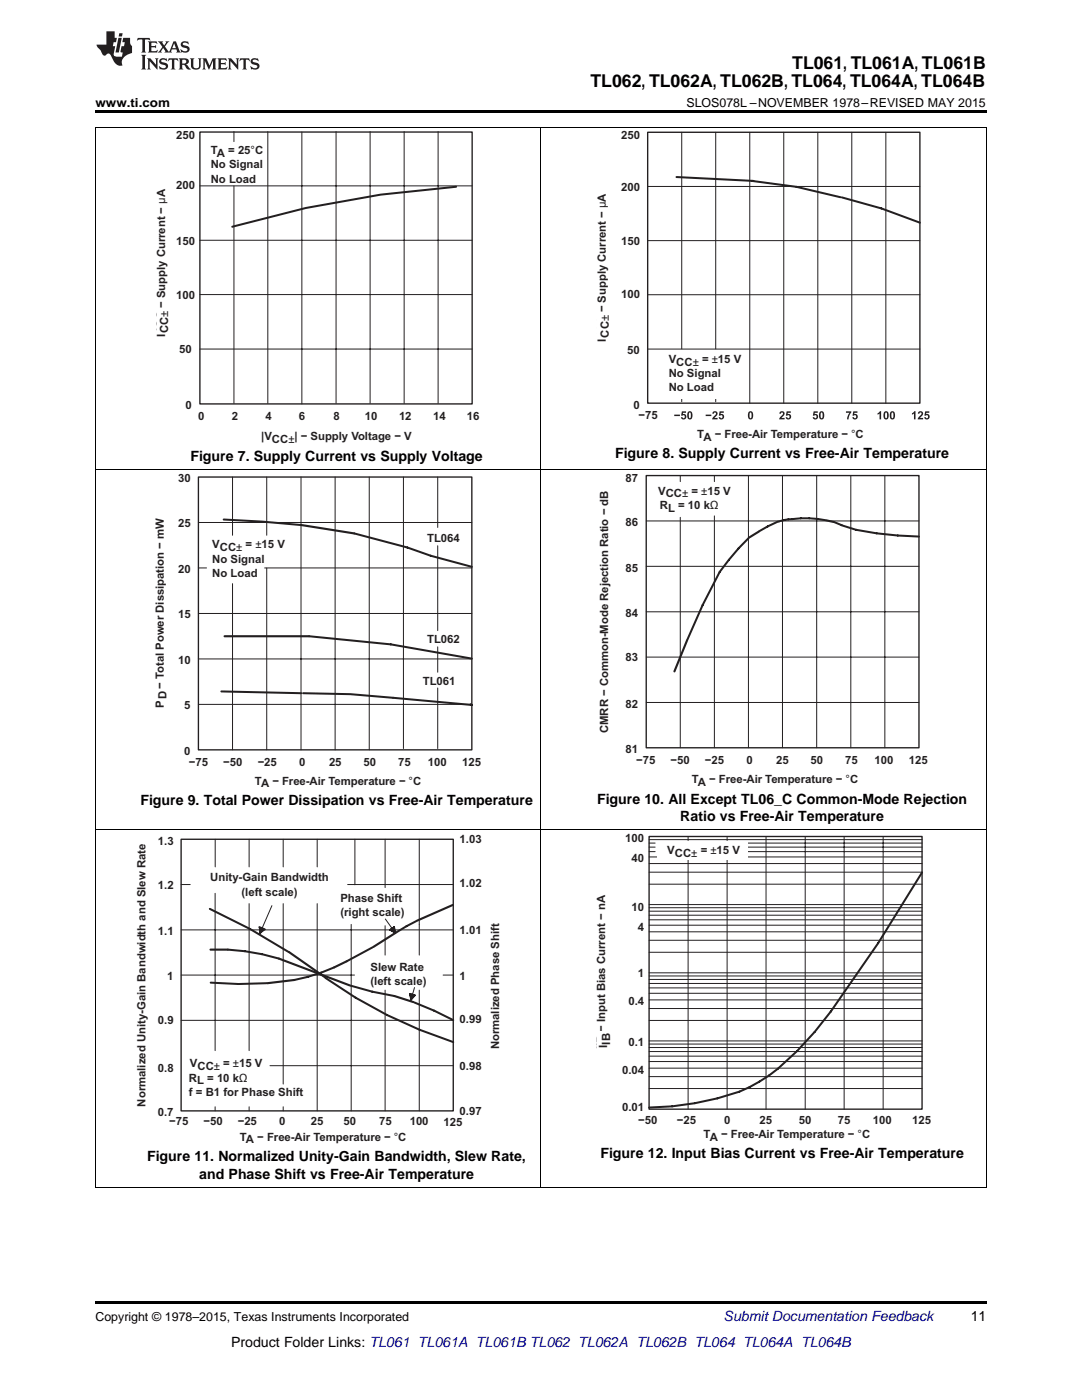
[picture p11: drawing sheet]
<svg xmlns="http://www.w3.org/2000/svg" width="216mm" height="279mm" viewBox="0 0 216 279" stroke-linecap="round" stroke-linejoin="round" font-family="sans-serif">
<defs><g id="words">
<g font-size="3.5">
<text x="117.8" y="17.3">TL062, TL062A, TL062B, TL064, TL064A, TL064B</text>
<text x="158.1" y="13.8">TL061, TL061A, TL061B</text>
</g>
<g font-size="2.8">
<text x="38" y="92">Figure 7. Supply Current vs Supply Voltage</text>
<text x="122.7" y="91.4">Figure 8. Supply Current vs Free-Air Temperature</text>
<text x="28" y="160.7">Figure 9. Total Power Dissipation vs Free-Air Temperature</text>
<text x="119.1" y="160.4">Figure 10. All Except TL06_C Common-Mode Rejection</text>
<text x="135.7" y="163.9">Ratio vs Free-Air Temperature</text>
<text x="29.4" y="231.7">Figure 11. Normalized Unity-Gain Bandwidth, Slew Rate,</text>
<text x="119.8" y="231.1">Figure 12. Input Bias Current vs Free-Air Temperature</text>
<text x="39.8" y="235.2">and Phase Shift vs Free-Air Temperature</text>
<text x="193.7" y="263.6">11</text>
<text x="46.1" y="268.9">Product Folder Links: TL061 TL061A TL061B TL062 TL062A TL062B TL064 TL064A TL064B</text>
</g>
<text font-size="2.8" fill="#0000c8" x="144.4" y="263.6">Submit Documentation Feedback</text>
<g font-size="2.5">
<text x="19" y="21.4">www.ti.com</text>
<text x="137" y="21.4">SLOS078L –NOVEMBER 1978–REVISED MAY 2015</text>
<text x="19" y="263.6">Copyright © 1978–2015, Texas Instruments Incorporated</text>
</g>
<g font-size="2.3" fill="#231f20">
<text x="35.1" y="27.7">250</text>
<text x="124" y="27.8">250</text>
<text x="42.1" y="30.8">TA = 25°C</text>
<text x="42.1" y="33.6">No Signal</text>
<text x="35.1" y="37.7">200</text>
<text x="42.1" y="36.4">No Load</text>
<text x="124" y="38.2">200</text>
<text x="35.1" y="48.8">150</text>
<text x="124" y="48.9">150</text>
<text x="35.1" y="59.6">100</text>
<text x="124" y="59.4">100</text>
<text x="33" y="66" transform="rotate(-90 33 66)">ICC − Supply Current − µA</text>
<text x="33" y="67.3" transform="rotate(-90 33 67.3)">ICC±</text>
<text x="35.8" y="70.5">50</text>
<text x="120.9" y="68.2" transform="rotate(-90 120.9 68.2)">I ICC − Supply Current − µA</text>
<text x="121.5" y="67.4" transform="rotate(-90 121.5 67.4)">CC±</text>
<text x="125.2" y="70.7">50</text>
<text x="133.4" y="72.4">VCC± = ±</text>
<text x="133.4" y="75.3">No Signal</text>
<text x="143.3" y="72.4">15 V</text>
<text x="37" y="81.6">0</text>
<text x="39.6" y="83.8">0</text>
<text x="46.3" y="83.8">2</text>
<text x="53" y="83.8">4</text>
<text x="59.7" y="83.8">6</text>
<text x="66.5" y="83.8">8</text>
<text x="72.8" y="83.8">10</text>
<text x="79.6" y="83.8">12</text>
<text x="86.5" y="83.8">14</text>
<text x="93.1" y="83.8">16</text>
<text x="126.4" y="81.5">0</text>
<text x="127.4" y="83.7">−75</text>
<text x="133.4" y="78.1">No Load</text>
<text x="52.1" y="87.9">|VCC±| − Supply Voltage − V</text>
<text x="139.1" y="87.4">TA − Free-Air Temperature − °C</text>
<text x="35.5" y="96.3">30</text>
<text x="124.8" y="96.1">87</text>
<text x="131.3" y="98.7">VCC± = ±15 V</text>
<text x="131.7" y="101.6">RL = 10 kΩ</text>
<text x="35.5" y="105.2">25</text>
<text x="124.8" y="105">86</text>
<text x="42.4" y="112.3">No Signal</text>
<text x="42.4" y="109.5">VCC± = ±15 V</text>
<text x="85.2" y="108.2">TL064</text>
<text x="35.5" y="114.4">20</text>
<text x="42.4" y="115.1">No Load</text>
<text x="124.8" y="114.1">85</text>
<text x="35.5" y="123.3">15</text>
<text x="124.8" y="123.1">84</text>
<text x="85.2" y="128.3">TL062</text>
<text x="124.8" y="131.9">83</text>
<text x="35.5" y="132.6">10</text>
<text x="84.4" y="136.7">TL061</text>
<text x="32.7" y="141.2" transform="rotate(-90 32.7 141.2)">PD</text>
<text x="32.7" y="141.2" transform="rotate(-90 32.7 141.2)">PD − Total Power Dissipation − mW</text>
<text x="36.8" y="141.6">5</text>
<text x="124.8" y="141.2">82</text>
<text x="121.3" y="146.3" transform="rotate(-90 121.3 146.3)">CMRR − Common-Mode Rejection Ratio − dB</text>
<text x="36.8" y="150.7">0</text>
<text x="37.7" y="153">−75</text>
<text x="44.5" y="153">−50</text>
<text x="51.4" y="153">−25</text>
<text x="59.7" y="153">0</text>
<text x="65.6" y="153">25</text>
<text x="72.5" y="153">50</text>
<text x="79.5" y="153">75</text>
<text x="85.4" y="153">100</text>
<text x="92.2" y="153">125</text>
<text x="124.8" y="150.3">81</text>
<text x="126.9" y="152.5">−75</text>
<text x="133.8" y="152.5">−50</text>
<text x="140.7" y="152.5">−25</text>
<text x="148.9" y="152.5">0</text>
<text x="154.9" y="152.5">25</text>
<text x="161.7" y="152.5">50</text>
<text x="168.6" y="152.5">75</text>
<text x="174.5" y="152.5">100</text>
<text x="181.4" y="152.5">125</text>
<text x="50.9" y="156.6">TA − Free-Air Temperature − °C</text>
<text x="138" y="156.3">TA − Free-Air Temperature − °C</text>
<text x="31.5" y="168.6">1.3</text>
<text x="91.7" y="168.2">1.03</text>
<text x="124.8" y="168">100</text>
<text x="126" y="172">40</text>
<text x="133.2" y="170.4">VCC± = ±15 V</text>
<text x="31.5" y="177.4">1.2</text>
<text x="42" y="175.9">Unity-Gain Bandwidth</text>
<text x="48.2" y="178.7">(left scale)</text>
<text x="91.7" y="177">1.02</text>
<text x="67.9" y="180">Phase Shift</text>
<text x="67.9" y="182.8">(right scale)</text>
<text x="126" y="181.7">10</text>
<text x="127.3" y="185.8">4</text>
<text x="31.5" y="186.6">1.1</text>
<text x="91.7" y="186.4">1.01</text>
<text x="33.3" y="195.5">1</text>
<text x="73.9" y="193.8">Slew Rate</text>
<text x="73.9" y="196.6">(left scale)</text>
<text x="91.7" y="195.5">1</text>
<text x="127.3" y="195">1</text>
<text x="125.4" y="200.7">0.4</text>
<text x="31.5" y="204.4">0.9</text>
<text x="91.7" y="204.2">0.99</text>
<text x="99.6" y="209.4" transform="rotate(-90 99.6 209.4)">Normalized Phase Shift</text>
<text x="120.8" y="209.4" transform="rotate(-90 120.8 209.4)">IIB − Input Bias Current − nA</text>
<text x="121.2" y="209.1" transform="rotate(-90 121.2 209.1)">IIB</text>
<text x="125.4" y="208.7">0.1</text>
<text x="31.5" y="214">0.8</text>
<text x="37.7" y="215.8">RL = 10 kΩ</text>
<text x="37.9" y="212.9">VCC± = ±15 V</text>
<text x="91.7" y="213.5">0.98</text>
<text x="124.1" y="214.4">0.04</text>
<text x="29" y="220.8" transform="rotate(-90 29 220.8)">Normalized Unity-Gain Bandwidth and Slew Rate</text>
<text x="37.7" y="218.8">f = B1 for Phase Shift</text>
<text x="124.1" y="221.7">0.01</text>
<text x="31.5" y="222.8">0.7</text>
<text x="33.8" y="224.6">−75</text>
<text x="40.6" y="224.6">−50</text>
<text x="47.4" y="224.6">−25</text>
<text x="47.9" y="227.6">TA − Free-Air Temperature − °C</text>
<text x="55.7" y="224.6">0</text>
<text x="62" y="224.6">25</text>
<text x="68.6" y="224.6">50</text>
<text x="75.7" y="224.6">75</text>
<text x="81.7" y="224.6">100</text>
<text x="88.5" y="224.6">125</text>
<text x="91.7" y="222.5">0.97</text>
<text x="127.3" y="224.2">−50</text>
<text x="135.1" y="224.2">−25</text>
<text x="140.4" y="227.1">TA − Free-Air Temperature − °C</text>
<text x="144.5" y="224.2">0</text>
<text x="151.6" y="224.2">25</text>
<text x="159.4" y="224.2">50</text>
<text x="167.2" y="224.2">75</text>
<text x="174.2" y="224.2">100</text>
<text x="182" y="224.2">125</text>
</g>
</g></defs>
<path d="M19 259.7h177.8v.5h-177.8z" fill="#000"/>
<path d="M19.1 165.7v71.3M107.9 165.7v71.3M196.8 165.7v71.3M19 236.9h177.8" fill="none" stroke="#000" stroke-width=".2"/>
<path d="M184 174.1l-8.8 14.1-9.4 13.7a60.2 60.2 0 0 1-12.4 12.8 28.2 28.2 0 0 1-10.3 4.5l-4.4 1-4.6 .6-4.6 .2M41.9 181.4l8 4 7.7 4.6M42 196.1l5.6 .3 5.6-.2M45.5 189.5l3.4 .3 3.4 .6 3.3 .9M51.8 185l1 .5M65 195.2a92.8 92.8 0 0 0 25.4 12.8M66.7 193.1l-2.6 1-2.7 .9-2.7 .6M69.9 196.7l4.4 1.2 4.4 .9M74.3 189.1l-5.1 2.7M83 183.8l-3.7 2.1M82.7 200.1l3.9 1.6 3.8 1.9" fill="none" stroke="#231f20" stroke-width=".4"/>
<path d="M36.1 167.5h54.3v54.2h-54.3zM129.5 166.9h54.5v54.5h-54.5z" fill="none" stroke="#231f20" stroke-width=".27"/>
<g fill="none" stroke="#231f20" stroke-width=".2">
<path d="M36.1 176.5h1.9M42.9 178.3v31.4M42.9 167.5v5.5M49.7 167.5v5.5M56.5 167.5v5.5M63.3 167.5v5.5M69.4 176.5h21M70.8 167.5v9.1M76.8 167.5v9.6M83.7 167.5v23.1M129.5 167.6h54.5M129.5 168.3h1.2"/>
<path d="M129.5 169.1h1.2M129.5 170h1.2M129.5 171h54.5M129.5 172.3h54.5M129.5 174.1h54.5M129.5 176.5h54.5M137.3 166.9v.8M137.3 171v50.4M145.1 166.9v.8M145.1 171v50.4M148.8 168.3h35.2M148.8 169.1h35.2"/>
<path d="M148.8 170h35.2M152.9 166.9v54.5M160.7 166.9v54.5M168.4 166.9v54.5M176.2 166.9v54.5M36.1 194.6h34.6M36.1 185.6h54.3M49.7 180.3v29.4M51.8 185v.3M51.9 185.1l-.1 .4M52 185.1l-.2 .6M52.1 185.2l-.3 .7"/>
<path d="M52.2 185.2l-.4 .9M52.3 185.3l-.5 1.1 1-.9M52.4 185.3l-.4 .9M52.5 185.3l-.3 .8M52.6 185.4l-.3 .5M52.7 185.4l-.2 .4M52.8 185.5l-.1 .1M54.3 180.7l-2.5 5.7v-1.4M56.5 180.3v36M63.3 180.3v41.4M70.1 184.5v37.2M76.8 184.7v5.9"/>
<path d="M76.8 197.6v24.1M76.9 183.4l2 2.8-1.2-.6 1-.7 .2 1.3-.7-1M77.8 185.5l.1 .2M77.9 185.5l.2 .3M78 185.4l.3 .5M78 185.4l.5 .6M78.1 185.3l.6 .8M78.3 185.2l.6 .8M78.4 185.1l.4 .7M78.5 185.1l.3 .5M78.5 185l.3 .4M78.6 185l.1 .1"/>
<path d="M81.8 198.3v.2M81.9 198.3l-.1 .4M82 198.4l-.1 .6M82.1 198.4l-.2 .8M82.2 198.4l-.3 1M82.4 198.5l-.3 1M82.5 198.5l-.2 .8M82.6 198.6l-.2 .5M82.7 198.6l-.1 .3M82.7 197.1l-.7 2.5-.3-1.3 1.2 .3-.9 1 .3-1.2M82.8 198.6l-.1 .2M83.7 197.6v24.1"/>
<path d="M88.4 194.6h2M129.5 180.5h54.5M129.5 181.2h54.5M129.5 181.8h54.5M129.5 182.7h54.5M129.5 183.6h54.5M129.5 184.6h54.5M129.5 186h54.5M129.5 187.7h54.5M129.5 190h54.5M129.5 194.1h54.5M129.5 199.6h54.5"/>
<path d="M129.5 198.2h54.5M129.5 197.2h54.5M129.5 196.3h54.5M129.5 195.5h54.5M129.5 194.8h54.5M36.1 203.6h54.3M53.9 212.7h36.5M129.5 203.7h54.5M129.5 207.7h54.5M129.5 201.3h54.5M129.5 208.4h54.5M129.5 209.1h54.5"/>
<path d="M129.5 209.9h54.5M129.5 210.8h54.5M129.5 211.9h54.5M129.5 213.2h54.5M129.5 214.9h54.5M129.5 217.2h54.5M42.9 220.9v.8M49.7 220.9v.8M56.5 220.9v.8"/>
</g>
<path d="M42 189.5h3.5M55.6 191.3l14.2 5.4M57.7 190l7.3 5.1M58.7 195.6l-5.4 .6M69.2 191.8l-2.5 1.3M78.7 198.8l3.8 1.2M79.1 186l-4.6 3M90.3 180.6l-7.1 3.1" fill="none" stroke="#231f20" stroke-width=".43"/>
<g fill="#fff">
<path d="M131.2 168h18.1v3.6h-18.1z" fill-rule="evenodd"/>
<path d="M119.1 205.8h2.7v4.3h-2.7z" fill-rule="evenodd"/>
</g>
<path d="M19.1 93.8v71.9M107.9 93.8v71.9M196.8 93.8v71.9M19 165.6h177.8" fill="none" stroke="#000" stroke-width=".2"/>
<path d="M44.6 103.7l7.7 .4 7.6 .7M70.7 106.5l10.6 2.8 4.6 1.6 8.2 2.2M44.2 138l15.9 .3M60.5 138.3l9.4 .2 24.2 2.2-.2-.1M61.7 127l16.3 1.6 16.1 2.8" fill="none" stroke="#231f20" stroke-width=".4"/>
<path d="M39.6 95.2h54.5v54.4h-54.5z" fill="none" stroke="#231f20" stroke-width=".27"/>
<g fill="none" stroke="#231f20" stroke-width=".2">
<path d="M46.4 95.2v11.6M53.2 95.2v11.6M60.1 95.2v54.4M66.9 95.2v54.4M73.7 95.2v54.4M80.5 95.2v54.2M87.3 95.2v10.1M39.6 113.3h1.6M39.6 104.3h54.5M46.4 116.5v33.1M52.8 113.3h41.3M53.2 113.4v36.2"/>
<path d="M87.3 108.9v17M39.6 131.5h54.5M39.6 122.4h54.5M87.3 129.1v5.1M39.6 140.6h54.5"/>
</g>
<path d="M31 137.7h3.3v4.6h-3.3z" fill-rule="evenodd" fill="#fff"/>
<g fill="none" stroke="#231f20" stroke-width=".2">
<path d="M39.9 37.1h54.3M46.7 26.3v2M46.7 37.1v43.4M53.4 26.3v54.2M60.2 26.4v54.2M67.1 26.3v54.2M73.8 26.3v54.2M80.6 26.3v54.2M87.4 26.3v54.2M39.9 58.8h54.3M39.9 47.9h54.3M39.9 69.7h54.3"/>
<path d="M135.7 94.9v1.2M142.5 94.9v1.2M149.3 94.9v54.3M156.1 94.9v54.3M163 94.9v54.3M169.8 94.9v54.3M176.6 94.9v54.3M128.9 113h54.5M128.9 104h54.5M135.7 103.2v46M142.5 103v46.2M87.3 137.3v12.1"/>
<path d="M128.9 131.1h54.5M128.9 122.1h54.5M128.9 140.2h54.5"/>
</g>
<path d="M60.1 104.8l10.6 1.7M151.4 106.1l-1.8 1.1M155.5 104l-.4 .1M165 103.9l1.4 .3M44.8 127h16.9M137.1 127.7l-2.5 6.3" fill="none" stroke="#231f20" stroke-width=".42"/>
<path d="M91 37.3l-15 1.5-15 2.7-14.7 3.8M149.5 107.3l-2.1 2.1-3.8 4.7-3.4 6.6-3 6.9M155 104.2l-3.6 1.9M164.8 103.8a21.8 21.8 0 0 0-9.1 .2M166.5 104.2l1.4 .6M168 104.8l2.8 .9 4.1 .7 4.2 .5 4.3 .2" fill="none" stroke="#231f20" stroke-width=".4"/>
<path d="M39.9 26.4h54.3v54.2h-54.3zM128.9 94.9h54.5v54.3h-54.5z" fill="none" stroke="#231f20" stroke-width=".27"/>
<path d="M19.1 25.4v68.4M107.9 25.4v68.4M196.8 25.4v68.4M19 93.7h177.8" fill="none" stroke="#000" stroke-width=".2"/>
<path d="M31.3 61.9h3v6.3h-3z" fill-rule="evenodd" fill="#fff"/>
<path d="M129.2 37.2h54.4M136 26.4v53.8M156.4 26.4v54.1M163.2 26.4v54.1M170 26.4v54.1M176.8 26.4v54.1M129.2 58.8h54.4M129.2 48h54.4" fill="none" stroke="#231f20" stroke-width=".2"/>
<path d="M135 35.3l15.3 .8M150 36.1l8.9 1.2 8.8 2.1M168 39.4l7.9 2.2 7.7 2.8" fill="none" stroke="#231f20" stroke-width=".4"/>
<path d="M129.2 26.4h54.4v54.1h-54.4z" fill="none" stroke="#231f20" stroke-width=".27"/>
<path d="M134.5 82.7h1.2v.3h-1.2zM136.1 82.1h.8v.3h-.6v.3a.55 .55 0 0 1 .6 .3 .55 .55 0 0 1-.4 .7 .55 .55 0 0 1-.6-.4l.3-.1 .1 .2a.28 .28 0 0 0 .3-.3 .28 .28 0 0 0-.4-.1l-.3-.1zM137.3 82.2a.56 .56 0 0 1 .7 0 .56 .56 0 0 1 .2 .7 .58 .58 0 0 1-.6 .8 .58 .58 0 0 1-.5-.8zM137.5 82.4v.1a.71 .71 0 0 0 .1 1 .91 .91 0 0 0 0-1.2zM140.8 82.7h1.1v.3h-1.1zM142.3 82.2a.55 .55 0 0 1 .8 .2 .55 .55 0 0 1-.3 .7l-.2 .3h.6v.3h-1.1l.6-.9a.25 .25 0 0 0 .2-.2 .25 .25 0 0 0-.2-.3 .25 .25 0 0 0-.3 .3l-.3-.1zM143.6 82.1h.8v.3h-.6v.3a.55 .55 0 0 1 .7 .3 .55 .55 0 0 1-.4 .7 .55 .55 0 0 1-.7-.4l.3-.1 .1 .2a.28 .28 0 0 0 .4-.3 .28 .28 0 0 0-.5-.1l-.3-.1zM149.4 82.2a.56 .56 0 0 1 .7 0 .56 .56 0 0 1 .2 .7 .58 .58 0 0 1-.5 .8 .58 .58 0 0 1-.6-.8zM149.7 82.4l-.1 .1a.71 .71 0 0 0 .2 1 .91 .91 0 0 0 0-1.2zM155.7 82.2a.55 .55 0 0 1 .8 .2 .55 .55 0 0 1-.3 .7l-.3 .3h.7v.3h-1.1l.6-.9a.25 .25 0 0 0 .2-.2 .25 .25 0 0 0-.2-.3 .25 .25 0 0 0-.3 .3l-.3-.1zM157 82.1h.8v.3h-.6v.3a.55 .55 0 0 1 .6 .3 .55 .55 0 0 1-.4 .7 .55 .55 0 0 1-.6-.4l.3-.1 .1 .2a.28 .28 0 0 0 .3-.3 .28 .28 0 0 0-.4-.1l-.3-.1zM162.4 82.1h.8v.3h-.6l-.1 .3a.55 .55 0 0 1 .7 .3 .55 .55 0 0 1-.4 .7 .55 .55 0 0 1-.6-.4l.3-.1v.2a.28 .28 0 0 0 .4-.3 .28 .28 0 0 0-.5-.1l-.2-.1zM163.6 82.2a.56 .56 0 0 1 .7 0 .56 .56 0 0 1 .2 .7 .58 .58 0 0 1-.6 .8 .58 .58 0 0 1-.5-.8zM163.8 82.4v.1a.71 .71 0 0 0 .1 1 .91 .91 0 0 0 0-1.2zM168.8 82.1h1.1l-.6 1.6h-.3v-.2l.5-1.1h-.7zM170.3 82.1h.8v.3h-.6v.3a.55 .55 0 0 1 .6 .3 .55 .55 0 0 1-.4 .7 .55 .55 0 0 1-.6-.4l.3-.1 .1 .2a.28 .28 0 0 0 .3-.3 .28 .28 0 0 0-.4-.1l-.3-.1zM175.1 82.5l.5-.4h.2v1.6h-.3v-1.2l-.4 .3zM176.4 82.2a.56 .56 0 0 1 .8 0 .56 .56 0 0 1 .1 .7 .58 .58 0 0 1-.5 .8 .58 .58 0 0 1-.5-.8zM176.7 82.4l-.1 .1a.71 .71 0 0 0 .2 1 .91 .91 0 0 0 0-1.2zM177.7 82.2a.56 .56 0 0 1 .7 0 .56 .56 0 0 1 .2 .7 .58 .58 0 0 1-.5 .8 .58 .58 0 0 1-.6-.8zM178 82.4l-.1 .1a.71 .71 0 0 0 .2 1 .91 .91 0 0 0 0-1.2zM182 82.5l.4-.4h.3v1.6h-.3v-1.2l-.4 .3zM183.3 82.2a.55 .55 0 0 1 .8 .2 .55 .55 0 0 1-.3 .7l-.2 .3h.6v.3h-1.1l.6-.9a.25 .25 0 0 0 .2-.2 .25 .25 0 0 0-.2-.3 .25 .25 0 0 0-.2 .3l-.4-.1zM184.6 82.1h.8v.3h-.6v.3a.55 .55 0 0 1 .7 .3 .55 .55 0 0 1-.4 .7 .55 .55 0 0 1-.7-.4l.3-.1 .1 .2a.28 .28 0 0 0 .4-.3 .28 .28 0 0 0-.5-.1l-.3-.1z" fill="#231f20"/>
<path d="M119.2 62.8h3v6.2h-3z" fill-rule="evenodd" fill="#fff"/>
<path d="M142.8 26.4v53.8" fill="none" stroke="#231f20" stroke-width=".2"/>
<path d="M132.1 69.8h18.7v9.7h-18.7z" fill-rule="evenodd" fill="#fff"/>
<path d="M132.1 69.8h18.7v9.7h-18.7z" fill="none" stroke="#fff" stroke-width=".27"/>
<path d="M149.6 26.4v54.1M129.2 69.7h54.4" fill="none" stroke="#231f20" stroke-width=".2"/>
<path d="M19 25.3h177.8" fill="none" stroke="#000" stroke-width=".2"/>
<path d="M19 22h177.8v.5h-177.8z" fill="#000"/>
<g fill="#231f20">
<path d="M27.5 7.6l-.1 .5 .4-.2h.6v.1v2.1l-.2 .4h1l-.3-.4v-2.1l.1-.1h.5l.5 .2-.2-.5zM29.5 8.3l.2 .3v1.5l-.2 .4h1.8l.2-.6a1.04 1.04 0 0 1-1.3 .2v-.7h.6l.3 .2v-.6l-.3 .2h-.6v-.6l.8-.1 .4 .3-.2-.5zM31.5 8.3l.9 1.1-.9 1.1h.8l-.2-.2 .5-.7 .4 .7-.2 .2h1.5l-.1-.2 .1-.4h.9l.1 .4-.2 .2h1l-.3-.3-.7-1.9h-.5l-.9 2-.8-1 .9-1h-.8l.1 .3-.3 .5-.4-.6 .2-.2zM34.7 8.6l.4 1h-.7zM36.3 8.4a.63 .63 0 0 0-.2 .7 .63 .63 0 0 0 .6 .4l.6 .2 .1 .2a.75 .75 0 0 1-.7 .4 .75 .75 0 0 1-.6-.5l.1 .7 .1-.1a1.11 1.11 0 0 0 1.5-.6 1.13 1.13 0 0 0-1.2-.8l-.1-.4a1.04 1.04 0 0 1 1.2 .2l-.2-.5-.1 .1-.5-.2zM28.2 10.9l.2 .4v2.2l-.2 .4h1l-.3-.4v-2.2l.3-.4zM29.3 11.6l.3 .4v1.5l-.3 .4h.8l-.2-.4v-1.3l1.5 1.7v-1.9l.2-.4h-.7l.2 .4v.9l-1.1-1.3zM32 11.8a.62 .62 0 0 0-.2 .7 .62 .62 0 0 0 .6 .4l.6 .1 .1 .3a.76 .76 0 0 1-.7 .3 .76 .76 0 0 1-.6-.4l.1 .7 .1-.1a1.11 1.11 0 0 0 1.5-.6 1.13 1.13 0 0 0-1.2-.8l-.1-.4a1.04 1.04 0 0 1 1.2 .2l-.2-.6-.1 .1-.5-.1zM33.7 11.6l-.2 .6a.61 .61 0 0 1 .8-.3v1.6l-.2 .4h.9l-.2-.4v-1.6a.63 .63 0 0 1 .8 .3l-.2-.6zM35.6 11.6l.3 .4v1.5l-.3 .4h1l-.2-.2v-.8l.5 .2a.76 .76 0 0 0 1.2 .7l-1-1a.58 .58 0 0 0 .6-.5 .58 .58 0 0 0-.5-.6zM36.4 11.9h.1a.45 .45 0 0 1 .5 .1 .45 .45 0 0 1 .1 .5l-.7 .2zM37.9 11.6l.2 .2a2.17 2.17 0 0 0 .3 1.9 .99 .99 0 0 0 1.6-.6v-1.1l.2-.4h-.7l.2 .2a1.92 1.92 0 0 1-.2 1.8 .6 .6 0 0 1-.9-.5v-1.1l.2-.4zM40.4 11.6l.2 .4v1.5l-.2 .4h.7l-.2-.4v-1.4l.8 1.8 .8-1.8v1.4l-.2 .4h.9l-.2-.4v-1.5l.2-.4h-.8l-.6 1.5-.6-1.5zM43.4 11.6l.2 .4v1.5l-.2 .4h1.8l.2-.6a1.04 1.04 0 0 1-1.3 .1v-.6h.5l.4 .2v-.6l-.4 .2h-.5v-.7h.8l.3 .3-.1-.6zM45.5 11.6l.2 .4v1.5l-.2 .4h.7l-.2-.4v-1.3l1.5 1.7v-1.9l.2-.4h-.7l.2 .4v.9l-1.1-1.3zM47.9 11.6l-.1 .6a.61 .61 0 0 1 .8-.3v1.6l-.3 .4h1l-.3-.4 .1-1.6a.63 .63 0 0 1 .7 .3l-.1-.6zM50.2 11.8a.62 .62 0 0 0-.2 .7 .62 .62 0 0 0 .6 .4l.6 .1 .2 .3a.76 .76 0 0 1-.8 .3 .76 .76 0 0 1-.6-.4l.1 .7 .2-.1a1.11 1.11 0 0 0 1.5-.6 1.13 1.13 0 0 0-1.3-.8l-.1-.4a1.04 1.04 0 0 1 1.2 .2l-.1-.6-.2 .1-.5-.1z"/>
<path d="M21.2 6.3v2.6h-1.9l.1 .4 .7 .9a.91 .91 0 0 0 1 .8 .56 .56 0 0 1 .5-.3 .56 .56 0 0 1 .5 .3l.4 .8a1.53 1.53 0 0 0 1.9 1.2 1.54 1.54 0 0 1 1-2.1l.9-.3v-1.4a1.52 1.52 0 0 1-.3-1.6h-1.4l-.2 .8h.5l-.2 .8h-.4l-.2 1v.2l.4 .1-.2 .8a1.93 1.93 0 0 1-1.6-.3l.3-1.8h-.5l.2-.8h.4l.2-.8h-.4v-1.3zM23.6 7.6l-.6 2.9h.7l.6-2.9zM23.8 6.6l-.1 .7h.6l.2-.7z"/>
</g>
<use href="#words"/>
</svg>
